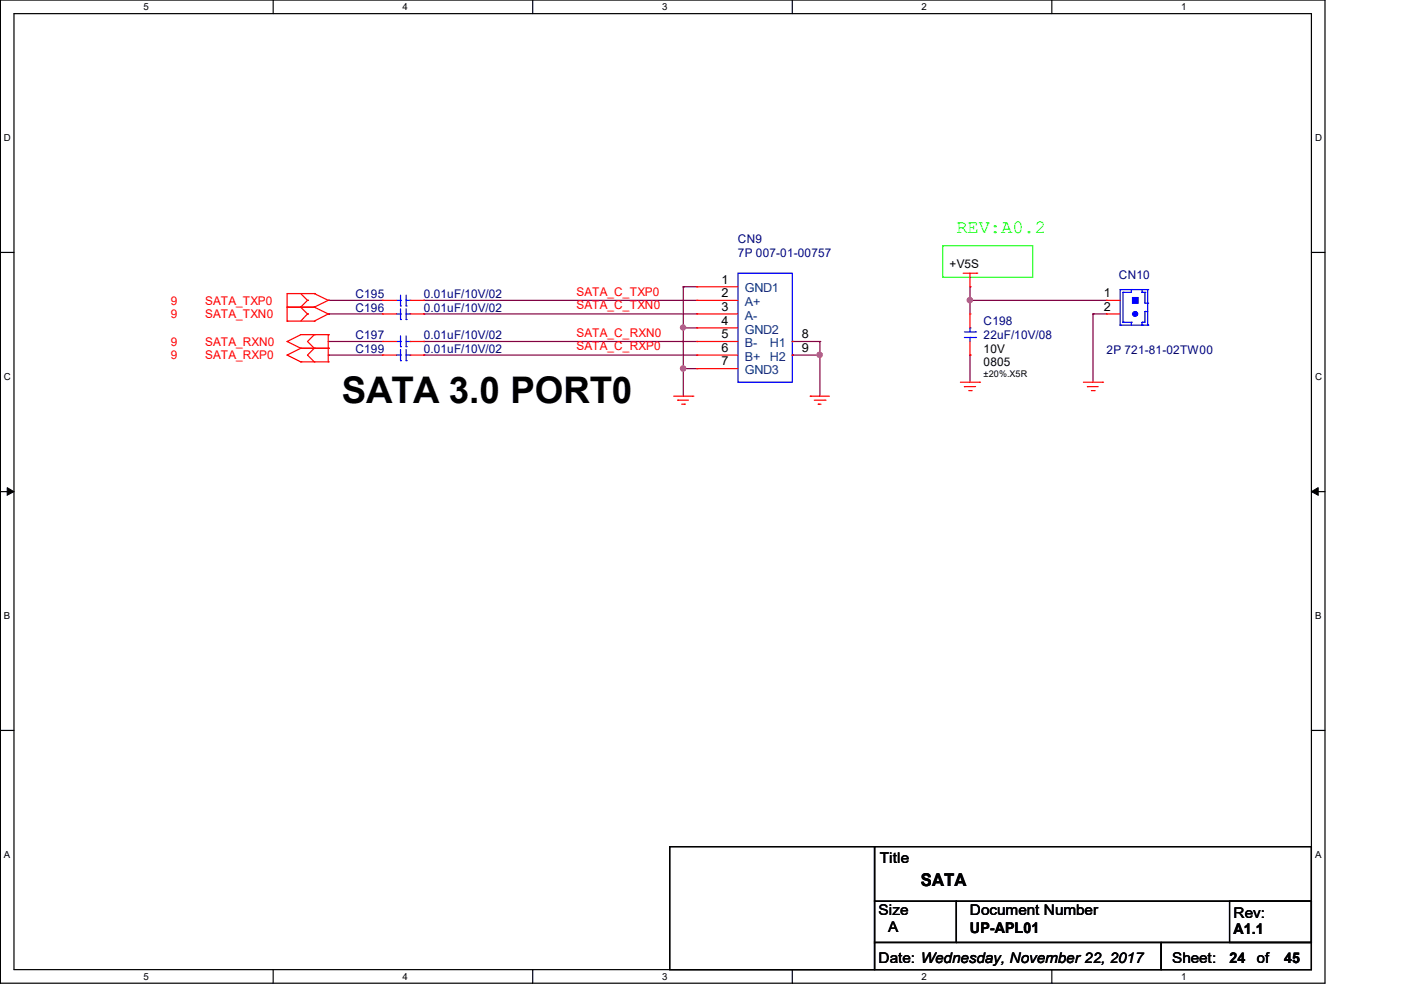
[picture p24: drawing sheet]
<svg xmlns="http://www.w3.org/2000/svg" width="297mm" height="210mm" viewBox="0 0 297 210" stroke-linecap="round" stroke-linejoin="round" font-family="sans-serif">
<defs><g id="words">
<text font-size="7.8" x="72.5" y="85.4">SATA 3.0 PORT0</text>
<text font-size="4" fill="#0f0" x="202.8" y="49.5">REV:A0.2</text>
<text font-size="3.7" x="195.2" y="187.8">SATA</text>
<g font-size="3.1">
<text x="186.5" y="183">Title</text>
<text x="186.3" y="194">Size</text>
<text x="188.3" y="197.7">A</text>
<text x="205.7" y="194">Document Number</text>
<text x="205.7" y="197.8">UP-APL01</text>
<text x="261.5" y="194.6">Rev:</text>
<text x="261.5" y="198.1">A1.1</text>
<text x="186.3" y="204.1">Date: Wednesday, November 22, 2017</text>
<text x="248.5" y="204.1">Sheet:</text>
<text x="260.7" y="204.2">24</text>
<text x="266.4" y="204.1">of</text>
<text x="272.3" y="204.2">45</text>
</g>
<g font-size="2.6">
<text x="153" y="60.1">1</text>
<text x="153" y="63">2</text>
<text x="153" y="65.9">3</text>
<text x="234" y="63">1</text>
<text x="234" y="65.9">2</text>
<text x="153" y="68.8">4</text>
<text x="153" y="71.7">5</text>
<text x="170" y="71.7">8</text>
<text x="153" y="74.6">6</text>
<text x="153" y="77.5">7</text>
<text x="170" y="74.6">9</text>
</g>
<g font-size="2.6" fill="#004080">
<text x="157.9" y="62">GND1</text>
<text x="157.9" y="64.9">A+</text>
<text x="157.9" y="67.7">A-</text>
<text x="157.9" y="70.7">GND2</text>
<text x="157.9" y="73.6">B-</text>
<text x="157.9" y="76.5">B+</text>
<text x="163.2" y="73.6">H1</text>
<text x="163.2" y="76.5">H2</text>
<text x="157.9" y="79.3">GND3</text>
</g>
<g font-size="2.5" fill="#000080">
<text x="156.5" y="51.6">CN9</text>
<text x="156.5" y="54.5">7P 007-01-00757</text>
<text x="237.2" y="59.1">CN10</text>
<text x="75.4" y="63.2">C195</text>
<text x="89.8" y="63.2">0.01uF/10V/02</text>
<text x="75.4" y="66.1">C196</text>
<text x="75.4" y="71.9">C197</text>
<text x="89.8" y="66.1">0.01uF/10V/02</text>
<text x="89.8" y="71.9">0.01uF/10V/02</text>
<text x="208.5" y="68.9">C198</text>
<text x="208.5" y="71.9">22uF/10V/08</text>
<text x="75.4" y="74.8">C199</text>
<text x="89.8" y="74.8">0.01uF/10V/02</text>
<text x="234.6" y="75">2P 721-81-02TW00</text>
</g>
<g font-size="2.5">
<text x="201.3" y="56.8">+V5S</text>
<text x="208.5" y="74.8">10V</text>
<text x="208.5" y="77.7">0805</text>
</g>
<g font-size="2.5" fill="#f00">
<text x="36.2" y="64.6">9</text>
<text x="43.5" y="64.6">SATA_TXP0</text>
<text x="122.3" y="62.7">SATA_C_TXP0</text>
<text x="122.3" y="65.5">SATA_C_TXN0</text>
<text x="36.2" y="67.5">9</text>
<text x="43.5" y="67.5">SATA_TXN0</text>
<text x="122.3" y="71.4">SATA_C_RXN0</text>
<text x="36.2" y="76.2">9</text>
<text x="36.2" y="73.3">9</text>
<text x="43.5" y="76.2">SATA_RXP0</text>
<text x="43.5" y="73.3">SATA_RXN0</text>
<text x="122.3" y="74.3">SATA_C_RXP0</text>
</g>
<g font-size="2">
<text x="30.4" y="2.1">5</text>
<text x="85.3" y="2.1">4</text>
<text x="140.4" y="2.1">3</text>
<text x="195.4" y="2.1">2</text>
<text x="250.4" y="2.1">1</text>
<text x=".8" y="30">D</text>
<text x="278.8" y="30">D</text>
<text x=".8" y="80.6">C</text>
<text x="278.8" y="80.6">C</text>
<text x=".8" y="131.3">B</text>
<text x="278.8" y="131.3">B</text>
<text x=".8" y="182">A</text>
<text x="278.8" y="182">A</text>
<text x="30.4" y="207.7">5</text>
<text x="85.3" y="207.7">4</text>
<text x="140.4" y="207.7">3</text>
<text x="195.4" y="207.7">2</text>
<text x="250.4" y="207.7">1</text>
</g>
<text font-size="1.9" x="208.5" y="79.9">±20%.X5R</text>
</g></defs>
<path d="M.1 0h280.8v208.5h-280.8zM3 2.9h275v202.7h-275z" fill="none" stroke="#000" stroke-width=".25"/>
<g fill="#fff">
<path d="M30.4 .4h1v2.2h-1z"/>
<path d="M30.4 205.9h1v2.2h-1z"/>
</g>
<path d="M57.9 0v2.9M57.9 205.6v2.9" fill="none" stroke="#000" stroke-width=".25"/>
<g fill="#fff">
<path d="M85.3 .4h1.1v2.2h-1.1z"/>
<path d="M85.3 205.9h1.1v2.2h-1.1z"/>
</g>
<path d="M112.9 0v2.9M112.9 205.6v2.9" fill="none" stroke="#000" stroke-width=".25"/>
<g fill="#fff">
<path d="M140.4 .4h1v2.2h-1z"/>
<path d="M140.4 205.9h1v2.2h-1z"/>
</g>
<path d="M168 0v2.9M168 205.6v2.9" fill="none" stroke="#000" stroke-width=".25"/>
<g fill="#fff">
<path d="M195.4 .4h1v2.2h-1z"/>
<path d="M195.4 205.9h1v2.2h-1z"/>
</g>
<path d="M223 0v2.9M223 205.6v2.9" fill="none" stroke="#000" stroke-width=".25"/>
<g fill="#fff">
<path d="M250.4 .4h1.1v2.2h-1.1z"/>
<path d="M250.4 205.9h1.1v2.2h-1.1z"/>
<path d="M.8 28.2h1.4v2.2h-1.4z"/>
<path d="M278.8 28.2h1.4v2.2h-1.4z"/>
<path d="M.8 78.8h1.4v2.2h-1.4z"/>
<path d="M278.8 78.8h1.4v2.2h-1.4z"/>
</g>
<path d="M.1 53.5h2.9M278 53.5h2.9" fill="none" stroke="#000" stroke-width=".25"/>
<g fill="#fff">
<path d="M.8 129.6h1.3v2.2h-1.3z"/>
<path d="M278.8 129.6h1.3v2.2h-1.3z"/>
</g>
<path d="M.1 104.2h2.9M278 104.2h2.9" fill="none" stroke="#000" stroke-width=".25"/>
<path d="M1.5 103.4l1.5 .8-1.5 .8zM278 104.2l1.5-.8v1.6z" fill="#000" stroke="#000" stroke-width=".21"/>
<g fill="#fff">
<path d="M.8 180.2h1.2v2.2h-1.2z"/>
<path d="M278.8 180.2h1.2v2.2h-1.2z"/>
</g>
<path d="M.1 154.9h2.9M278 154.9h2.9M142 179.5h43.4v26.1h-43.4zM185.4 179.5h92.6v11.6h-92.6zM185.4 191.1h17.4v8.7h-17.4zM185.4 199.8h60.8v5.8h-60.8zM202.8 191.1h75.2v8.7h-75.2zM246.2 199.8h31.8v5.8h-31.8zM260.7 191.1h17.3v8.7h-17.3z" fill="none" stroke="#000" stroke-width=".25"/>
<path d="M199.9 52.1h19v6.7h-19z" fill="none" stroke="#0f0" stroke-width=".25"/>
<g fill="none" stroke="#800040" stroke-width=".25">
<path d="M69.6 72.4h.1M69.6 75.3h.1M69.6 63.7h.1M69.6 66.6h.1M69.6 75.3h11.5M69.6 72.4h11.5M69.6 63.7h11.5M69.6 66.6h11.5M89.8 63.7h.1M89.8 66.6h.1M89.8 72.4h.1M89.8 75.3h.1"/>
<path d="M89.8 75.3h57.9M89.8 72.4h57.9M89.8 63.7h57.9M89.8 66.6h57.9M144.9 60.8h.1M144.9 69.5h.1M144.9 78.2h.1M144.9 60.8v23.2M144.9 69.5h2.8M144.9 60.8h2.8M144.9 78.2h2.8M168 75.3h.1"/>
<path d="M168 72.4h.1M168 75.3h5.8M168 72.4h5.8M173.8 75.3h.1M173.8 72.4h.1M173.8 72.4v11.6M205.7 60.8h.1M205.7 63.7h.1M205.7 75.3h.1M205.7 60.8v5.8M205.7 75.3v5.7M205.7 63.7h28.9"/>
<path d="M231.7 66.6h.1M231.7 66.6h2.9M231.7 66.6v14.4"/>
</g>
<g fill="#f0f" stroke="#f0f" stroke-width=".25">
<circle cx="144.8" cy="69.4" r=".53"/>
<circle cx="173.8" cy="75.2" r=".55"/>
<circle cx="144.8" cy="78.1" r=".55"/>
<circle cx="205.6" cy="63.6" r=".55"/>
</g>
<g fill="none" stroke="#f00" stroke-width=".25">
<path d="M204.2 57.9h2.9M205.7 57.9v2.9M207.1 57.9h.1M60.9 75.3h.1M60.9 72.4h.1M60.9 65.1h.1M60.9 68.1h.1M60.9 75.3l2.9 1.4M60.9 72.4l2.9 1.4M60.9 65.1h5.7M60.9 68.1h5.7M63.8 76.7h.1"/>
<path d="M63.8 73.8h.1M63.8 73.8l-2.9 1.5M63.8 73.8h5.8M63.8 76.7h5.8M63.8 62.2l1.4 1.5M65.2 63.7h.1M65.2 66.6h.1M65.2 63.7l-1.4 1.4 1.4 1.5M65.2 66.6l-1.4 1.5M66.6 73.8h.1M66.6 76.7h.1M66.6 71h.1"/>
<path d="M66.6 62.2h.1M66.6 65.1h.1M66.6 68.1h.1M66.6 73.8l-1.4 1.5 1.4 1.4M66.6 71l-1.4 1.4 1.4 1.4M66.6 62.2h-5.7v5.9M66.6 62.2l3 1.5M66.6 65.1l3 1.5M69.6 73.8h.1M69.6 76.7h.1M69.6 71h.1M69.6 63.7h.1"/>
<path d="M69.6 66.6h.1M69.6 71v5.7M69.6 71h-5.8l-2.9 1.4M69.6 63.7l-3 1.4M69.6 66.6l-3 1.5M81.1 63.7h.1M81.1 66.6h.1M81.1 72.4h.1M81.1 75.3h.1M81.1 63.7h3M81.1 66.6h3M81.1 72.4h3"/>
<path d="M81.1 75.3h3M87 63.7h2.8M87 66.6h2.8M87 72.4h2.8M87 75.3h2.8M89.8 63.7h.1M89.8 66.6h.1M89.8 72.4h.1M89.8 75.3h.1M147.7 60.8h.1M147.7 63.7h.1M147.7 66.6h.1"/>
<path d="M147.7 69.5h.1M147.7 72.4h.1M147.7 75.3h.1M147.7 78.2h.1M147.7 63.7h8.8M147.7 66.6h8.8M147.7 60.8h8.8M147.7 69.5h8.8M147.7 72.4h8.8M147.7 75.3h8.8M147.7 78.2h8.8M168 72.4h.1"/>
<path d="M168 75.3h.1M205.7 60.8h.1M205.7 66.6h.1M205.7 75.3h.1M205.7 66.6v2.9M205.7 72.4v2.9M234.6 63.7h.1M234.6 66.6h.1M234.6 63.7h2.9M234.6 66.6h2.9M142.8 84h4.1M143.7 84.9h.1"/>
<path d="M143.7 84.9h2.3M144.5 85.7h.6M145.1 85.7h.1M146.9 84h.1M171.8 84h.1M171.8 84h4.1M172.6 84.9h2.3M173.5 85.7h.1M173.5 85.7h.6M174.9 84.9h.1M203.6 81h4.1M204.5 82h.1"/>
<path d="M204.5 82h2.3M205.4 82.8h.5M205.9 82.8h.1M207.7 81h.1M229.7 81h4.1M230.5 82h.1M230.5 82h2.3M231.4 82.8h.6M232 82.8h.1M233.8 81h.1"/>
</g>
<g fill="none" stroke="#00f" stroke-width=".25">
<path d="M156.5 57.9h11.5v23.1h-11.5zM84.1 63.7h.8M84.1 66.6h.8M84.1 72.4h.8M84.1 75.3h.8M84.9 64.9h.1M84.9 63.7h.1M84.9 67.7h.1M84.9 66.6h.1M84.9 73.5h.1M84.9 72.4h.1M84.9 76.5h.1"/>
<path d="M84.9 75.3h.1M84.9 62.6v2.3M84.9 65.5v2.2M84.9 71.2v2.3M84.9 74.1v2.4M86.1 64.9h.1M86.1 67.7h.1M86.1 73.5h.1M86.1 76.5h.1M86.1 62.6v2.3M86.1 65.5v2.2M86.1 71.2v2.3"/>
<path d="M86.1 74.1v2.4M86.1 63.7h.9M86.1 66.6h.9M86.1 72.4h.9M86.1 75.3h.9M87 63.7h.1M87 66.6h.1M87 72.4h.1M87 75.3h.1M204.5 71.6h2.3M204.5 70.4h2.3M205.7 69.5h.1"/>
<path d="M205.7 71.6h.1M205.7 69.5v.9M205.7 71.6v.8M206.8 71.6h.1M206.8 70.4h.1M237.5 68.9h.1M237.5 68.9h5.8M238.1 68.3h.1M238.1 62h.1M238.1 62v6.3M238.1 68.3h1.8M239.9 68.3h.1"/>
<path d="M239.9 61.4h.1M239.9 61.4v.6h-1.8M239.9 68.3v.6M242.1 62h.1M242.1 68.9h.1M242.1 68.3h.1M242.1 62h.6M242.1 61.4v.6M242.1 68.3v.6M242.7 62h.1M242.7 66.1h.1M242.7 62v2.3h.6"/>
<path d="M242.7 66.1v2.2h-.6M242.7 66.1h.6M243.3 61.4h.1M243.3 68.9h.1M243.3 64.3h.1M243.3 61.4h-5.8v7.5M243.3 61.4v7.5"/>
</g>
<g fill="#00f" stroke="#00f" stroke-width=".25">
<path d="M240.1 63.1h1.2v1.2h-1.2z" fill-rule="evenodd"/>
<circle cx="240.7" cy="66.6" r=".53"/>
</g>
<use href="#words"/>
</svg>
